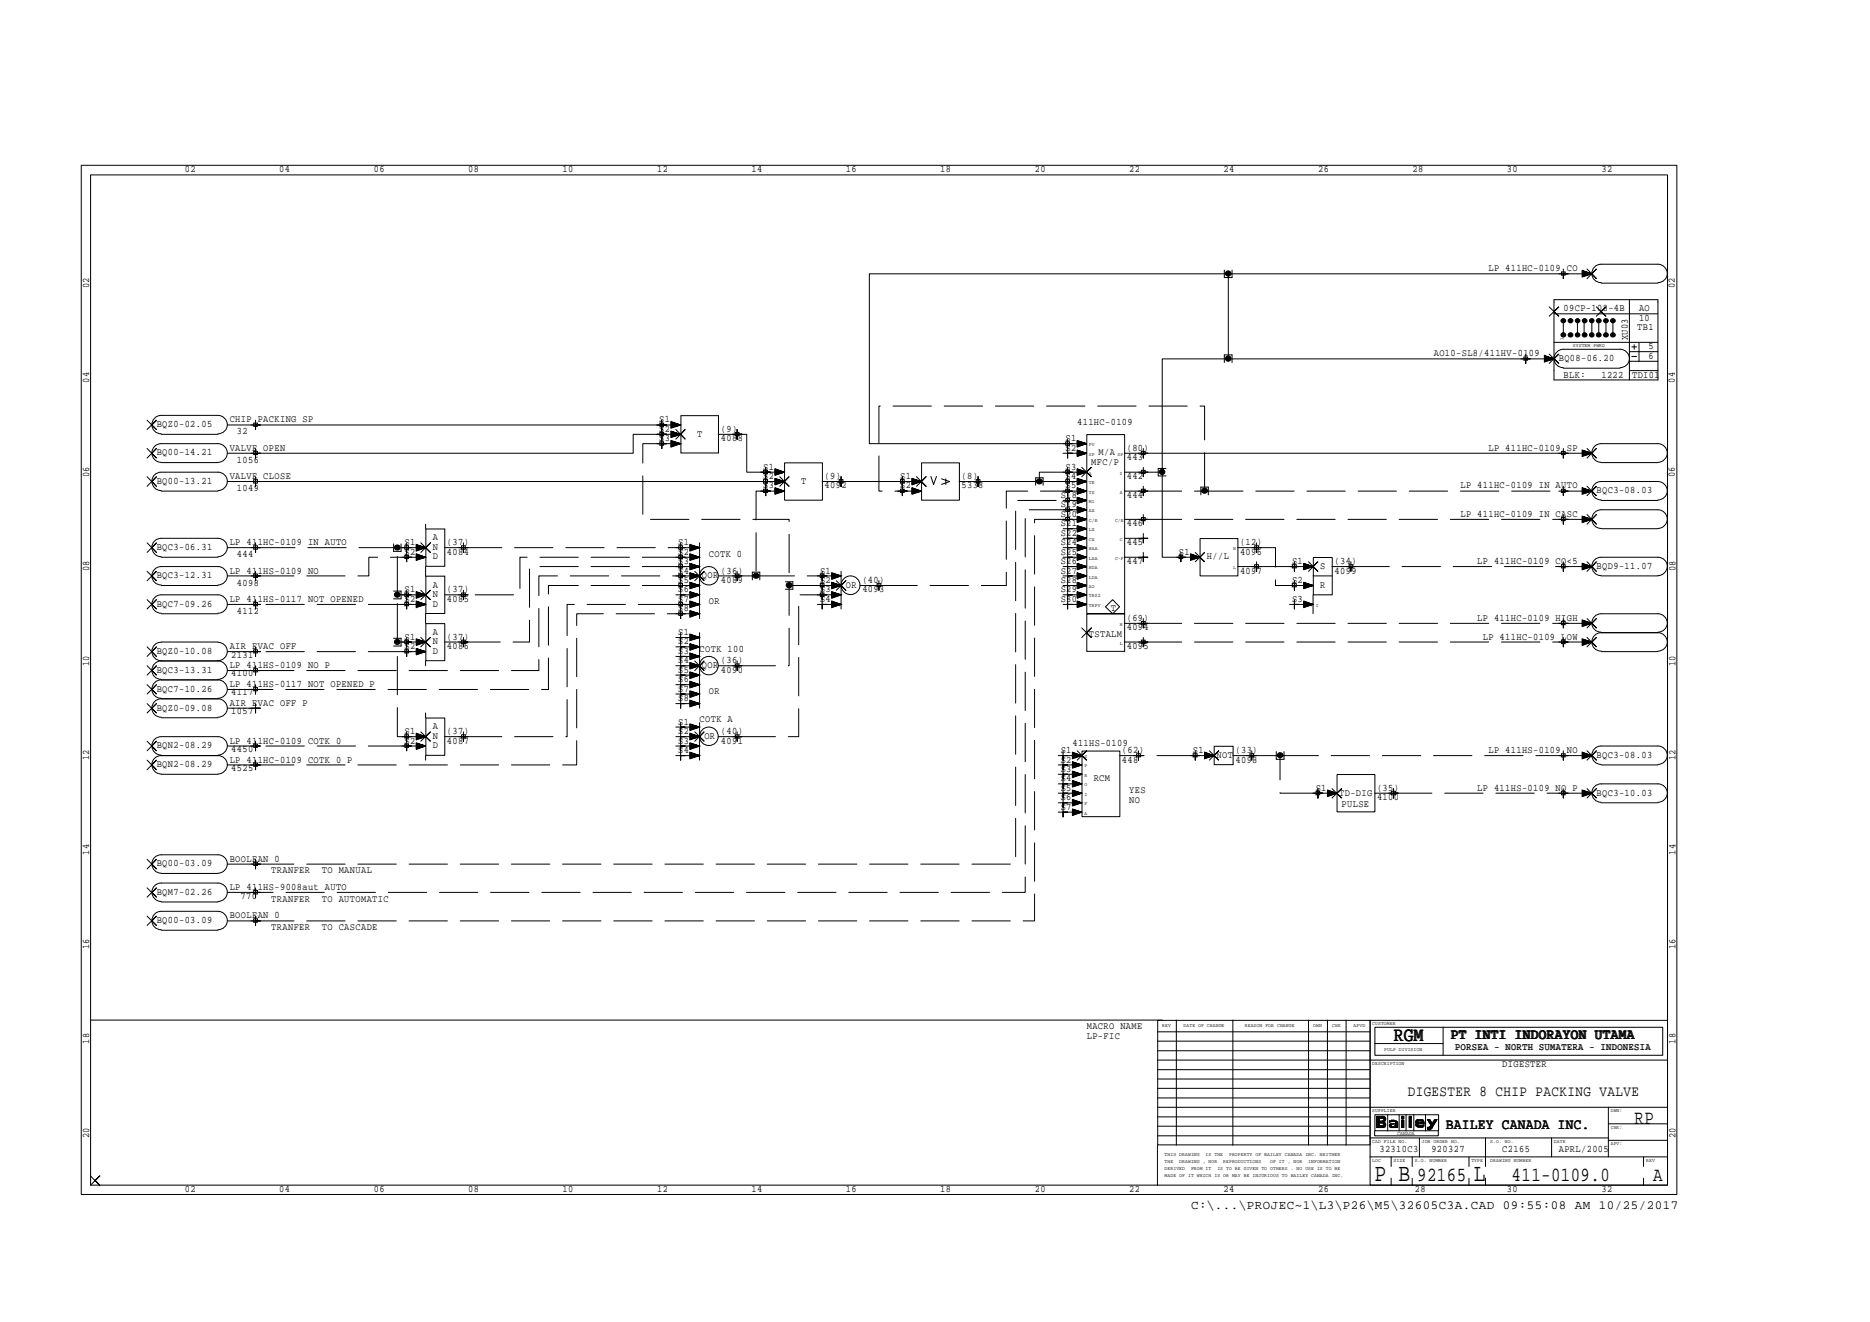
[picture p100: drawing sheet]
<svg xmlns="http://www.w3.org/2000/svg" width="297mm" height="210mm" viewBox="0 0 297 210" stroke-linecap="round" stroke-linejoin="round" font-family="sans-serif">
<defs><g id="words">
<g font-size="4">
<text x="218.4" y="187.5">P B</text>
<text x="234.1" y="187.5">L</text>
</g>
<g font-size="3.2">
<text x="221.4" y="165.3">RGM</text>
<text x="259.6" y="178.4">RP</text>
<text x="225.1" y="187.5">92165</text>
<text x="240.1" y="187.5">411-0109.0</text>
<text x="262.6" y="187.5">A</text>
</g>
<g font-size="2.4">
<text x="230.6" y="164.9">PT INTI INDORAYON UTAMA</text>
<text x="223.6" y="173.9">DIGESTER 8 CHIP PACKING VALVE</text>
<text x="229.7" y="179.2">BAILEY CANADA INC.</text>
</g>
<text font-size="2" x="189.2" y="192">C:\...\PROJEC~1\L3\P26\M5\32605C3A.CAD 09:55:08 AM 10/25/2017</text>
<g font-size="1.6">
<text x="29.4" y="27.3">02</text>
<text x="44.4" y="27.3">04</text>
<text x="59.4" y="27.3">06</text>
<text x="74.4" y="27.3">08</text>
<text x="89.4" y="27.3">10</text>
<text x="104.4" y="27.3">12</text>
<text x="119.4" y="27.3">14</text>
<text x="134.4" y="27.3">16</text>
<text x="149.3" y="27.3">18</text>
<text x="164.4" y="27.3">20</text>
<text x="179.4" y="27.3">22</text>
<text x="194.3" y="27.3">24</text>
<text x="209.4" y="27.3">26</text>
<text x="224.4" y="27.3">28</text>
<text x="239.3" y="27.3">30</text>
<text x="254.4" y="27.3">32</text>
<text x="14.2" y="45.7" transform="rotate(-90 14.2 45.7)">02</text>
<text x="236.4" y="43.1">LP 411HC-0109 CO</text>
<text x="266.1" y="45.7" transform="rotate(-90 266.1 45.7)">02</text>
<text x="248.4" y="49.4">09CP-108-4B</text>
<text x="258.6" y="54" transform="rotate(-90 258.6 54)">XU03</text>
<text x="260.1" y="52.5">TB1</text>
<text x="260.3" y="51">10</text>
<text x="260.3" y="49.4">AO</text>
<text x="227.8" y="56.6">AO10-SL8/411HV-0109</text>
<text x="247.6" y="57.3">BQ08-06.20</text>
<text x="248.4" y="59.9">BLK:</text>
<text x="254.4" y="59.9">1222</text>
<text x="259.2" y="59.9">TDI01</text>
<text x="261.9" y="56.9">6</text>
<text x="261.9" y="55.5">5</text>
<text x="14.2" y="60.7" transform="rotate(-90 14.2 60.7)">04</text>
<text x="266.1" y="60.7" transform="rotate(-90 266.1 60.7)">04</text>
<text x="24.9" y="67.8">BQZ0-02.05</text>
<text x="36.5" y="71.6">VALVE OPEN</text>
<text x="36.5" y="67.1">CHIP PACKING SP</text>
<text x="37.6" y="69">32</text>
<text x="104.7" y="70.1">S3</text>
<text x="104.7" y="68.6">S2</text>
<text x="104.7" y="67.1">S1</text>
<text x="110.7" y="69.3">T</text>
<text x="114.5" y="68.6">(9)</text>
<text x="114.5" y="70.1">4088</text>
<text x="169.2" y="71.6">S2</text>
<text x="169.2" y="70.1">S1</text>
<text x="171.1" y="67.4">411HC-0109</text>
<text x="179" y="71.6">(80)</text>
<text x="236.4" y="71.6">LP 411HC-0109 SP</text>
<text x="14.2" y="75.7" transform="rotate(-90 14.2 75.7)">06</text>
<text x="24.9" y="76.8">BQ00-13.21</text>
<text x="24.9" y="72.3">BQ00-14.21</text>
<text x="36.5" y="76.1">VALVE CLOSE</text>
<text x="37.6" y="77.9">1049</text>
<text x="37.6" y="73.4">1056</text>
<text x="121.2" y="77.6">S3</text>
<text x="121.2" y="76.1">S2</text>
<text x="121.2" y="74.6">S1</text>
<text x="127.3" y="76.8">T</text>
<text x="131" y="76.1">(9)</text>
<text x="131" y="77.6">4092</text>
<text x="143" y="77.6">S2</text>
<text x="143" y="76.1">S1</text>
<text x="152.7" y="76.1">(8)</text>
<text x="152.7" y="77.6">5338</text>
<text x="169.2" y="77.6">S5</text>
<text x="169.2" y="76.1">S4</text>
<text x="169.2" y="74.6">S3</text>
<text x="173.4" y="73.8">MFC/P</text>
<text x="174.5" y="72.3">M/A</text>
<text x="179" y="76.1">442</text>
<text x="179" y="73.1">443</text>
<text x="232" y="77.6">LP 411HC-0109 IN AUTO</text>
<text x="266.1" y="75.7" transform="rotate(-90 266.1 75.7)">06</text>
<text x="168.5" y="83.6">S21</text>
<text x="168.5" y="82.1">S20</text>
<text x="168.5" y="80.6">S19</text>
<text x="168.5" y="79.1">S18</text>
<text x="179" y="79.1">444</text>
<text x="179" y="83.6">446</text>
<text x="232" y="82.1">LP 411HC-0109 IN CASC</text>
<text x="253.6" y="78.3">BQC3-08.03</text>
<text x="24.9" y="87.3">BQC3-06.31</text>
<text x="36.5" y="86.6">LP 411HC-0109 IN AUTO</text>
<text x="37.6" y="88.4">444</text>
<text x="64.3" y="88.1">S2</text>
<text x="64.3" y="86.6">S1</text>
<text x="68.7" y="88.8">D</text>
<text x="68.7" y="87.3">N</text>
<text x="68.7" y="85.8">A</text>
<text x="71" y="86.6">(37)</text>
<text x="71" y="88.1">4084</text>
<text x="107.7" y="89.6">S3</text>
<text x="107.7" y="88.1">S2</text>
<text x="107.7" y="86.6">S1</text>
<text x="112.6" y="88.4">COTK 0</text>
<text x="168.5" y="89.6">S26</text>
<text x="168.5" y="88.1">S25</text>
<text x="168.5" y="86.6">S24</text>
<text x="168.5" y="85.1">S22</text>
<text x="179" y="86.6">445</text>
<text x="179" y="89.6">447</text>
<text x="187.2" y="88.1">S1</text>
<text x="191.7" y="88.8">H//L</text>
<text x="197" y="86.6">(12)</text>
<text x="197" y="88.1">4096</text>
<text x="205.2" y="89.6">S1</text>
<text x="212" y="89.6">(34)</text>
<text x="234.7" y="89.6">LP 411HC-0109 CO&lt;5</text>
<text x="14.2" y="90.7" transform="rotate(-90 14.2 90.7)">08</text>
<text x="24.9" y="91.8">BQC3-12.31</text>
<text x="36.5" y="91.1">LP 411HS-0109 NO</text>
<text x="36.5" y="95.6">LP 411HS-0117 NOT OPENED</text>
<text x="37.6" y="93">4098</text>
<text x="64.3" y="95.6">S2</text>
<text x="64.3" y="94.1">S1</text>
<text x="68.7" y="94.8">N</text>
<text x="68.7" y="93.3">A</text>
<text x="71" y="94.1">(37)</text>
<text x="71" y="95.6">4085</text>
<text x="107.7" y="95.6">S7</text>
<text x="107.7" y="94.1">S6</text>
<text x="107.7" y="92.6">S5</text>
<text x="107.7" y="91.1">S4</text>
<text x="111.5" y="91.8">QOR</text>
<text x="112.6" y="95.9">OR</text>
<text x="114.5" y="91.1">(36)</text>
<text x="114.5" y="92.6">4089</text>
<text x="130.3" y="95.6">S4</text>
<text x="130.3" y="94.1">S3</text>
<text x="130.3" y="92.6">S2</text>
<text x="130.3" y="91.1">S1</text>
<text x="134.4" y="93.3">OR</text>
<text x="137" y="92.6">(40)</text>
<text x="137" y="94.1">4093</text>
<text x="168.5" y="95.6">S30</text>
<text x="168.5" y="94.1">S29</text>
<text x="168.5" y="92.6">S28</text>
<text x="168.5" y="91.1">S27</text>
<text x="197" y="91.1">4097</text>
<text x="205.2" y="95.6">S3</text>
<text x="205.2" y="92.6">S2</text>
<text x="209.7" y="93.3">R</text>
<text x="209.7" y="90.3">S</text>
<text x="212" y="91.1">4099</text>
<text x="253.6" y="90.3">BQD9-11.07</text>
<text x="266.1" y="90.7" transform="rotate(-90 266.1 90.7)">08</text>
<text x="24.9" y="96.3">BQC7-09.26</text>
<text x="37.6" y="97.5">4112</text>
<text x="64.3" y="101.6">S1</text>
<text x="68.7" y="100.8">A</text>
<text x="68.7" y="96.3">D</text>
<text x="71" y="101.6">(37)</text>
<text x="107.7" y="100.8">S1</text>
<text x="107.7" y="97.1">S8</text>
<text x="173" y="101.2">TSTALM</text>
<text x="176.4" y="97">T</text>
<text x="179" y="98.6">(69)</text>
<text x="179" y="100.1">4094</text>
<text x="234.7" y="98.6">LP 411HC-0109 HIGH</text>
<text x="235.5" y="101.6">LP 411HC-0109 LOW</text>
<text x="14.2" y="105.7" transform="rotate(-90 14.2 105.7)">10</text>
<text x="24.9" y="106.8">BQC3-13.31</text>
<text x="24.9" y="103.8">BQZ0-10.08</text>
<text x="36.5" y="106.1">LP 411HS-0109 NO P</text>
<text x="36.5" y="103.1">AIR EVAC OFF</text>
<text x="36.7" y="107.4">4100</text>
<text x="36.7" y="104.4">2131</text>
<text x="64.3" y="103.1">S2</text>
<text x="68.7" y="103.8">D</text>
<text x="68.7" y="102.3">N</text>
<text x="71" y="103.1">4086</text>
<text x="107.7" y="106.8">S5</text>
<text x="107.7" y="105.3">S4</text>
<text x="107.7" y="103.8">S3</text>
<text x="107.7" y="102.3">S2</text>
<text x="111.1" y="103.5">COTK 100</text>
<text x="111.5" y="106.1">QOR</text>
<text x="114.5" y="105.3">(36)</text>
<text x="114.5" y="106.8">4090</text>
<text x="179" y="103.1">4095</text>
<text x="266.1" y="105.7" transform="rotate(-90 266.1 105.7)">10</text>
<text x="24.9" y="112.8">BQZ0-09.08</text>
<text x="24.9" y="109.8">BQC7-10.26</text>
<text x="36.5" y="112.1">AIR EVAC OFF P</text>
<text x="36.5" y="109.1">LP 411HS-0117 NOT OPENED P</text>
<text x="36.7" y="113.4">1057</text>
<text x="36.7" y="110.4">4117</text>
<text x="107.7" y="111.3">S8</text>
<text x="107.7" y="109.8">S7</text>
<text x="107.7" y="108.3">S6</text>
<text x="112.6" y="110.2">OR</text>
<text x="24.9" y="118.8">BQN2-08.29</text>
<text x="36.5" y="118.1">LP 411HC-0109 COTK 0</text>
<text x="36.7" y="119.4">4450</text>
<text x="64.3" y="118.1">S2</text>
<text x="64.3" y="116.6">S1</text>
<text x="68.7" y="118.8">D</text>
<text x="68.7" y="117.3">N</text>
<text x="68.7" y="115.8">A</text>
<text x="71" y="116.6">(37)</text>
<text x="71" y="118.1">4087</text>
<text x="107.7" y="119.5">S4</text>
<text x="107.7" y="118.1">S3</text>
<text x="107.7" y="116.6">S2</text>
<text x="107.7" y="115.1">S1</text>
<text x="111.1" y="114.7">COTK A</text>
<text x="111.9" y="117.3">OR</text>
<text x="114.5" y="116.6">(40)</text>
<text x="114.5" y="118.1">4091</text>
<text x="168.5" y="119.5">S1</text>
<text x="170.3" y="118.4">411HS-0109</text>
<text x="178.2" y="119.5">(62)</text>
<text x="189.5" y="119.5">S1</text>
<text x="196.3" y="119.5">(33)</text>
<text x="236.4" y="119.5">LP 411HS-0109 NO</text>
<text x="14.2" y="120.7" transform="rotate(-90 14.2 120.7)">12</text>
<text x="24.9" y="121.8">BQN2-08.29</text>
<text x="36.5" y="121.1">LP 411HC-0109 COTK 0 P</text>
<text x="36.7" y="122.4">4525</text>
<text x="168.5" y="125.6">S5</text>
<text x="168.5" y="124.1">S4</text>
<text x="168.5" y="122.6">S3</text>
<text x="168.5" y="121.1">S2</text>
<text x="173.7" y="124.1">RCM</text>
<text x="178.2" y="121.1">448</text>
<text x="179.4" y="125.9">YES</text>
<text x="193.2" y="120.3">NOT</text>
<text x="196.3" y="121.1">4098</text>
<text x="209" y="125.6">S1</text>
<text x="218.7" y="125.6">(35)</text>
<text x="234.7" y="125.6">LP 411HS-0109 NO P</text>
<text x="253.6" y="120.3">BQC3-08.03</text>
<text x="266.1" y="120.7" transform="rotate(-90 266.1 120.7)">12</text>
<text x="168.5" y="128.6">S7</text>
<text x="168.5" y="127">S6</text>
<text x="179.4" y="127.4">NO</text>
<text x="212.7" y="126.3">TD-DIG</text>
<text x="213.1" y="128.2">PULSE</text>
<text x="218.7" y="127">4100</text>
<text x="253.6" y="126.3">BQC3-10.03</text>
<text x="14.2" y="135.7" transform="rotate(-90 14.2 135.7)">14</text>
<text x="24.9" y="137.5">BQ00-03.09</text>
<text x="36.5" y="136.8">BOOLEAN 0</text>
<text x="266.1" y="135.7" transform="rotate(-90 266.1 135.7)">14</text>
<text x="24.9" y="142.1">BQM7-02.26</text>
<text x="36.5" y="141.3">LP 411HS-9008aut AUTO</text>
<text x="38.2" y="142.7">770</text>
<text x="43.1" y="143.2">TRANFER</text>
<text x="43.1" y="138.7">TRANFER</text>
<text x="51.1" y="143.2">TO AUTOMATIC</text>
<text x="51.1" y="138.7">TO MANUAL</text>
<text x="24.9" y="146.6">BQ00-03.09</text>
<text x="36.5" y="145.8">BOOLEAN 0</text>
<text x="43.1" y="147.7">TRANFER</text>
<text x="51.1" y="147.7">TO CASCADE</text>
<text x="14.2" y="150.7" transform="rotate(-90 14.2 150.7)">16</text>
<text x="266.1" y="150.7" transform="rotate(-90 266.1 150.7)">16</text>
<text x="14.2" y="165.7" transform="rotate(-90 14.2 165.7)">18</text>
<text x="172.6" y="164.9">LP-FIC</text>
<text x="172.6" y="163.4">MACRO NAME</text>
<text x="231.2" y="166.8">PORSEA - NORTH SUMATERA - INDONESIA</text>
<text x="266.1" y="165.7" transform="rotate(-90 266.1 165.7)">18</text>
<text x="238.6" y="169.4">DIGESTER</text>
<text x="14.2" y="180.7" transform="rotate(-90 14.2 180.7)">20</text>
<text x="219.1" y="182.9">32310C3</text>
<text x="227.4" y="182.9">920327</text>
<text x="238.6" y="182.9">C2165</text>
<text x="247.6" y="182.9">APRL/2005</text>
<text x="266.1" y="180.7" transform="rotate(-90 266.1 180.7)">20</text>
<text x="29.4" y="189.3">02</text>
<text x="44.4" y="189.3">04</text>
<text x="59.4" y="189.3">06</text>
<text x="74.4" y="189.3">08</text>
<text x="89.4" y="189.3">10</text>
<text x="104.4" y="189.3">12</text>
<text x="119.4" y="189.3">14</text>
<text x="134.4" y="189.3">16</text>
<text x="149.3" y="189.3">18</text>
<text x="164.4" y="189.3">20</text>
<text x="179.4" y="189.3">22</text>
<text x="194.3" y="189.3">24</text>
<text x="209.4" y="189.3">26</text>
<text x="224.7" y="189.3">28</text>
<text x="239.3" y="189.3">30</text>
<text x="254.4" y="189.3">32</text>
</g>
<g font-size=".8">
<text x="248.4" y="54" transform="rotate(-90 248.4 54)">1</text>
<text x="249.8" y="55.1">SYSTEM PWRD</text>
<text x="173" y="70.9">PV</text>
<text x="173" y="76.9">TR</text>
<text x="173" y="75.4">A</text>
<text x="173" y="72.3">SP</text>
<text x="177.5" y="72.3">SP</text>
<text x="177.9" y="75.4">0</text>
<text x="173" y="82.8">C/R</text>
<text x="173" y="81.4">AX</text>
<text x="173" y="79.8">MI</text>
<text x="173" y="78.4">TS</text>
<text x="177.1" y="82.8">C/R</text>
<text x="177.9" y="78.4">A</text>
<text x="173" y="88.9">LAA</text>
<text x="173" y="87.4">HAA</text>
<text x="173" y="85.9">CX</text>
<text x="173" y="84.4">LX</text>
<text x="177.1" y="88.9">C-F</text>
<text x="177.9" y="85.9">C</text>
<text x="195.9" y="87.4">H</text>
<text x="173" y="94.9">TRS2</text>
<text x="173" y="93.3">AO</text>
<text x="173" y="91.9">LDA</text>
<text x="173" y="90.3">HDA</text>
<text x="195.9" y="90.3">L</text>
<text x="173" y="96.4">TRPV</text>
<text x="177.9" y="99.4">H</text>
<text x="209" y="96.4">I</text>
<text x="177.9" y="102.4">L</text>
<text x="172.3" y="124.8">O</text>
<text x="172.3" y="123.4">R</text>
<text x="172.3" y="121.8">P</text>
<text x="172.3" y="120.4">S</text>
<text x="172.3" y="129.4">A</text>
<text x="172.3" y="127.8">F</text>
<text x="172.3" y="126.4">I</text>
<text x="184.6" y="163.1">REV</text>
<text x="188" y="163.1">DATE OF CHANGE</text>
<text x="197.7" y="163.1">REASON FOR CHANGE</text>
<text x="208.6" y="163.1">DWN</text>
<text x="211.6" y="163.1">CHK</text>
<text x="215" y="163.1">APVD</text>
<text x="218" y="162.7">CUSTOMER</text>
<text x="219.9" y="166.8">PULP DIVISION</text>
<text x="218" y="169.1">DESCRIPTION</text>
<text x="218" y="176.6">SUPPLIER</text>
<text x="255.9" y="179.2">CHK:</text>
<text x="255.9" y="176.6">DWN:</text>
<text x="185" y="185.8">DERIVED</text>
<text x="185" y="184.6">THE</text>
<text x="185" y="183.5">THIS DRAWING</text>
<text x="187.3" y="184.6">DRAWING , NOR</text>
<text x="189.2" y="185.8">FROM IT</text>
<text x="191.5" y="183.5">IS THE</text>
<text x="193.4" y="185.8">IS TO BE GIVEN TO OTHERS . NO USE IS TO BE</text>
<text x="194.3" y="184.6">REPRODUCTIONS</text>
<text x="195.2" y="183.5">PROPERTY OF BAILEY CANADA INC. NEITHER</text>
<text x="201.8" y="184.6">OF IT , NOR</text>
<text x="207.8" y="184.6">INFORMATION</text>
<text x="218" y="184.5">LOC</text>
<text x="218" y="181.5">CAD FILE NO.</text>
<text x="221.4" y="184.5">SIZE</text>
<text x="222" y="180.2">CANADA</text>
<text x="224.7" y="184.5">S.O. NUMBER</text>
<text x="225.8" y="181.5">JOB ORDER NO.</text>
<text x="233.7" y="184.5">TYPE</text>
<text x="236.7" y="184.5">DRAWING NUMBER</text>
<text x="236.7" y="181.5">S.O. NO.</text>
<text x="246.8" y="181.5">DATE</text>
<text x="255.9" y="181.9">APV:</text>
<text x="261.5" y="184.5">REV</text>
<text x="185" y="186.9">MADE OF IT WHICH IS OR MAY BE INJURIOUS TO BAILEY CANADA INC.</text>
</g>
</g></defs>
<g fill="none" stroke="#000" stroke-width=".16">
<path d="M12.9 26.2h253.5v163.5h-253.5zM14.4 27.8h250.5v160.4h-250.5zM194.5 42.9v1.2h1.2v-1.2M194.5 57.6v-1.3h1.2v1.3M195.1 43.5h-57v26.9h34.5h-1.5M195.1 57h-10.5v18M195.1 43.5v13.5M242.1 56.7h.6v.5h-.6zM242.4 56.2v1.5v-.7h.7h-1.5M245.3 57.4l1.5-.4-1.5 .4M245.3 57.2l1.5-.2-1.5 .3M245.3 57h1.5l-1.5 .1"/>
<path d="M245.3 56.9l1.5 .1h-1.5M245.3 56.7l1.5 .3-1.5-.2M245.3 56.6l1.5 .4-1.5-.3M245.3 56.5l1.5 .5-1.5 .5v-1.1l1.5 .6h-51.7M246.1 48.7l1.5 1.5-.8-.7 .8-.8-1.5 1.5M246.1 56.2l1.5 1.5-.8-.7 .8-.8-1.5 1.5M246.8 47.6h16.6v12.7h-16.6zM246.8 54.4h16.6M246.8 49.8h16.6M248 43.2h.6v.5h-.6zM248.2 53.1h.3v.2h-.3zM248.2 50.8h.1l.3 .1-.3 .2-.1-.1z"/>
<path d="M248.2 53.1l.3 .1-.2 .1zM248.2 50.8l.3 .1-.2 .2zM248.3 53.1l.1 .1zM248.3 50.9h.1zM248.3 42.7v1.5v-.7h.8h-1.5M248.3 58.4a1.46 1.46 0 0 1-1.5-1.5 1.46 1.46 0 0 1 1.5-1.4h9a1.46 1.46 0 0 1 1.5 1.4 1.46 1.46 0 0 1-1.5 1.5M248.3 51.4v1.4M248.3 58.5h9M249.3 53.1h.3v.2h-.3zM249.3 50.8h.3v.2h-.3zM249.4 53.1h.2v.2h-.2zM249.4 50.8h.2v.2h-.2z"/>
<path d="M249.4 53.2h.2zM249.4 50.9h.2zM250.4 53.1h.3v.2h-.3zM250.4 50.8h.2l.2 .1-.2 .2-.2-.2zM250.5 53.1l.2 .1-.1 .1zM250.5 50.8l.2 .1-.1 .2zM250.5 53.1l.2 .1zM250.5 50.9h.2zM250.6 51.4v1.4M251.3 43.9l1.6-.4-1.6 .4M251.3 43.7l1.6-.2-1.6 .3M251.3 43.6l1.6-.1-1.6 .1"/>
<path d="M251.3 43.4l1.6 .1h-1.6M251.3 43.2l1.6 .3-1.6-.2M251.3 43.1l1.6 .4-1.6-.3M251.3 43l1.6 .5-1.6 .5v-1.1l1.6 .6h-57.8M251.6 53.1h.3v.2h-.3zM251.6 50.8h.3v.2h-.3zM251.6 53.1l.3 .1-.2 .1h-.1zM251.6 50.8l.3 .1-.3 .1zM251.6 53.2h.2zM251.6 50.9h.2zM251.6 51.3v1.8M252.1 42.7l1.5 1.5-.7-.7 .7-.8-1.5 1.5"/>
<path d="M252.7 53.1h.3v.2h-.3zM252.7 50.8h.2l.2 .1-.2 .2-.3-.2zM252.7 53.1h.2v.2h-.2zM252.7 50.8h.2v.2h-.2zM252.8 53.2h.1zM252.8 50.9h.1zM252.9 51.3v1.8M253.6 48.7l1.5 1.5-.8-.7 .8-.8-1.5 1.5M253.8 53.1h.3v.2h-.3zM253.8 50.8h.3v.2h-.3zM253.9 53.1l.2 .1-.1 .1zM253.9 50.8l.2 .1-.1 .2z"/>
<path d="M253.9 53.2h.1zM253.9 50.9h.1zM254 51.4v1.4M254.3 44.9a1.46 1.46 0 0 1-1.4-1.5 1.46 1.46 0 0 1 1.4-1.4h9.1a1.46 1.46 0 0 1 1.4 1.4 1.46 1.46 0 0 1-1.4 1.5M254.3 45h9.1M254.9 53.1h.4v.2h-.4zM254.9 50.8h.2l.2 .1-.2 .2-.3-.2zM255 53.1h.2v.2h-.2zM255 50.8h.2v.2h-.2zM255 53.2h.2zM255 50.9h.2zM255.1 51.4v1.4"/>
<path d="M256 53.1h.4v.2h-.4zM256 50.8h.2l.3 .1-.3 .2-.2-.1zM256.1 53.1l.3 .1-.2 .1zM256.1 50.8l.3 .1-.2 .2zM256.2 53.1l.1 .1zM256.2 50.9h.1zM256.2 51.4v1.4M258.8 47.6v12.7M258.8 58.8h4.6M258.8 55.8h4.6M258.8 57.4h4.6M259.2 56.6h.8"/>
<path d="M259.2 55.1h.8M259.6 54.7v.8M260.3 54.4v3M23.4 75.7l1.4 1.5-.7-.7 .7-.8-1.4 1.5M23.4 71.2l1.4 1.5-.7-.7 .7-.8-1.4 1.5M23.4 66.7l1.4 1.5-.7-.7 .7-.8-1.4 1.5M25.6 77.9a1.46 1.46 0 0 1-1.5-1.5 1.46 1.46 0 0 1 1.5-1.4h9a1.46 1.46 0 0 1 1.5 1.4 1.46 1.46 0 0 1-1.5 1.5M25.6 73.4a1.48 1.48 0 0 1-1.5-1.5 1.48 1.48 0 0 1 1.5-1.5h9a1.48 1.48 0 0 1 1.5 1.5 1.48 1.48 0 0 1-1.5 1.5M25.6 68.9a1.46 1.46 0 0 1-1.5-1.5 1.46 1.46 0 0 1 1.5-1.4h9a1.46 1.46 0 0 1 1.5 1.4 1.46 1.46 0 0 1-1.5 1.5M25.6 78h9M25.6 73.4h9M25.6 69h9"/>
<path d="M40.3 76.2h.6v.5h-.6zM40.3 71.7h.6v.5h-.6zM40.3 67.2h.6v.5h-.6zM40.6 75.7v1.5v-.7h.8h-1.5M40.6 71.2v1.5v-.7h.8h-1.5M40.6 66.7v1.5v-.7h.8h-1.5M104.8 67.2h.6v.5h-.6zM104.8 68.7h.6v.5h-.6zM104.8 70.1h.6v.6h-.6zM105.1 68.2v1.5v-.7h.8h-1.6M105.1 66.7v1.5v-.7h.8h-1.6M105.1 69.7v1.5v-.8h.8h-1.6"/>
<path d="M106.6 68.9l1.5 .1h-7.5v3h-64.5M106.6 67.8l1.5-.3-1.5 .4M106.6 67.7l1.5-.2-1.5 .3M106.6 67.5h1.5l-1.5 .1M106.6 67.4l1.5 .1h-72M106.6 67.2l1.5 .3-1.5-.2M106.6 67.1l1.5 .4-1.5-.3M106.6 67l1.5 .5-1.5 .5v-1.1l1.5 .6M106.6 70.8l1.5-.4-1.5 .5M106.6 70.7l1.5-.3-1.5 .4M106.6 70.5l1.5-.1-1.5 .2M106.6 70.4h1.5h-3"/>
<path d="M106.6 70.2l1.5 .2-1.5-.1M106.6 70.1l1.5 .3-1.5-.3M106.6 70l1.5 .4-1.5 .6v-1.1l1.5 .5M106.6 69.3l1.5-.3-1.5 .4M106.6 69.2l1.5-.2-1.5 .3M106.6 69h1.5l-1.5 .1M106.6 68.7l1.5 .3-1.5-.2M106.6 68.6l1.5 .4-1.5-.3M106.6 68.5l1.5 .5-1.5 .5v-1l1.5 .5M107.4 68.2l1.4 1.5-.7-.7 .7-.8-1.4 1.5M108.2 66h5.9v5.9h-5.9zM114.1 69h4.5v6h6l-1.5-.1"/>
<path d="M116.8 68.7h.6v.5h-.6zM117.1 68.2v1.5v-.7h.8h-1.5M121.3 74.7h.6v.5h-.6zM121.3 76.2h.6v.5h-.6zM121.3 77.7h.6v.5h-.6zM121.6 75.7v1.5v-.7h.7h-1.4M121.6 74.2v1.5v-.7h.7h-1.4M121.6 77.2v1.5v-.7h.7h-1.4M123.1 75.4l1.5-.4-1.5 .4M123.1 75.2l1.5-.2-1.5 .3M123.1 75.1l1.5-.1-1.5 .1M123.1 74.7l1.5 .3-1.5-.2"/>
<path d="M123.1 74.6l1.5 .4-1.5-.3M123.1 74.5l1.5 .5-1.5 .5v-1.1l1.5 .6M123.1 78.3l1.5-.3-1.5 .4M123.1 78.2l1.5-.2-1.5 .3M123.1 78h1.5l-1.5 .1M123.1 77.9l1.5 .1h-3M123.1 77.7l1.5 .3-1.5-.2M123.1 77.6l1.5 .4-1.5-.3M123.1 77.5l1.5 .5-1.5 .5v-1.1l1.5 .6M123.1 76.8l1.5-.3-1.5 .4M123.1 76.7l1.5-.2-1.5 .3M123.1 76.5h1.5l-1.5 .1"/>
<path d="M123.1 76.4l1.5 .1h-88.5M123.1 76.2l1.5 .3-1.5-.2M123.1 76.1l1.5 .4-1.5-.3M123.1 76l1.5 .5-1.5 .5v-1.1l1.5 .6M123.9 75.7l1.4 1.5-.7-.7 .7-.8-1.4 1.5M124.6 73.5h6v5.9h-6zM133.3 76.2h.6v.5h-.6zM133.6 75.7v1.5v-.7h.8h-1.6M143 76.2h.6v.5h-.6zM143 77.7h.6v.5h-.6zM143.3 75.7v1.5v-.7h.8h-1.5M143.3 77.2v1.5v-.7h.8h-1.5"/>
<path d="M144.9 78.3l1.4-.3-1.4 .4M144.9 78.2l1.4-.2-1.4 .3M144.9 78h1.4l-1.4 .1M144.9 77.9l1.4 .1h-3M144.9 77.7l1.4 .3-1.4-.2M144.9 77.6l1.4 .4-1.4-.3M144.9 77.5l1.4 .5-1.4 .5v-1.1l1.4 .6M144.9 76.8l1.4-.3-1.4 .4M144.9 76.7l1.4-.2-1.4 .3M144.9 76.5h1.4l-1.4 .1M144.9 76.4l1.4 .1h-15.7M144.9 76.2l1.4 .3-1.4-.2"/>
<path d="M144.9 76.1l1.4 .4-1.4-.3M144.9 76l1.4 .5-1.4 .5v-1.1l1.4 .6M145.6 75.7l1.5 1.5-.8-.7 .8-.8-1.5 1.5M146.4 73.5h6v5.9h-6zM147.9 75.6l.4 1.3 .5-1.3M149.6 76l1.2 .5-1.2 .4M150.2 76v.9M155.1 76.2h.6v.5h-.6zM155.4 75.7v1.5v-.7h.7h-1.5M164.5 77v-1.1h1.2v1.1M169.3 70.1h.6v.6h-.6zM169.3 74.7h.6v.5h-.6z"/>
<path d="M169.3 76.2h.6v.5h-.6zM169.3 77.7h.6v.5h-.6zM169.3 79.2h.6v.5h-.6zM169.6 69.7v1.5v-.8h.7h-1.4M169.6 71.2v1.5v-.7h.7h-1.4M169.6 74.2v1.5v-.7h.7h-1.4M169.6 75.7v1.5v-.7h.7h-1.4M169.6 77.2v1.5v-.7h.7h-1.4M169.6 78.7v1.5v-.7h.7h-1.4M171.1 79.8l1.5-.3-1.5 .4M171.1 79.7l1.5-.2-1.5 .3M171.1 79.5h1.5l-1.5 .1"/>
<path d="M171.1 79.4l1.5 .1h-3M171.1 79.2l1.5 .3-1.5-.2M171.1 79.1l1.5 .4-1.5-.3M171.1 79l1.5 .5-1.5 .5v-1l1.5 .5M171.1 78.3l1.5-.3-1.5 .4M171.1 78.2l1.5-.2-1.5 .3M171.1 78h1.5l-1.5 .1M171.1 77.9l1.5 .1h-3M171.1 77.7l1.5 .3-1.5-.2M171.1 77.6l1.5 .4-1.5-.3M171.1 77.5l1.5 .5-1.5 .5v-1.1l1.5 .6M171.1 76.8l1.5-.3-1.5 .4"/>
<path d="M171.1 76.7l1.5-.2-1.5 .3M171.1 76.5h1.5l-1.5 .1M171.1 76.4l1.5 .1h-20.2M171.1 76.2l1.5 .3-1.5-.2M171.1 76.1l1.5 .4-1.5-.3M171.1 76l1.5 .5-1.5 .5v-1.1l1.5 .6M171.1 75.4l1.5-.4-1.5 .4M171.1 75.2l1.5-.2-1.5 .3M171.1 75.1l1.5-.1-1.5 .1M171.1 74.9l1.5 .1h-7.5v1.5M171.1 74.7l1.5 .3-1.5-.2M171.1 74.6l1.5 .4-1.5-.3"/>
<path d="M171.1 74.5l1.5 .5-1.5 .5v-1.1l1.5 .6M171.1 72.3l1.5-.3-1.5 .4M171.1 72.2l1.5-.2-1.5 .3M171.1 72.1l1.5-.1-1.5 .1M171.1 71.9l1.5 .1h-3M171.1 71.8l1.5 .2-1.5-.2M171.1 71.6l1.5 .4-1.5-.3M171.1 71.5l1.5 .5-1.5 .5v-1l1.5 .5M171.1 70.8l1.5-.4-1.5 .5M171.1 70.7l1.5-.3-1.5 .4M171.1 70.5l1.5-.1-1.5 .2M171.1 70.2l1.5 .2-1.5-.1"/>
<path d="M171.1 70.1l1.5 .3-1.5-.3M171.1 70l1.5 .4-1.5 .6v-1.1l1.5 .5M171.8 74.2l1.6 1.5-.8-.7 .8-.8-1.6 1.5M172.6 69h6v28.4h-6zM178.6 78h3M178.6 75h6M181.3 74.7h.6v.5h-.6zM181.3 71.7h.6v.5h-.6zM181.3 77.7h.6v.5h-.6zM181.6 74.2v1.5v-.7h.7h-1.5M181.6 71.2v1.5v-.7h.7h-1.5M181.6 77.2v1.5v-.7h.7h-1.5"/>
<path d="M184.6 75v13.5h6l-1.5-.1M185.2 74.4h-1.2v1.2h1.2M190.8 78.6v-1.3h1.1v1.3M248 77.7h.6v.5h-.6zM248 71.7h.6v.5h-.6zM248.3 77.2v1.5v-.7h.8h-1.5M248.3 71.2v1.5v-.7h.8h-1.5M251.3 78.3l1.6-.3-1.6 .4M251.3 78.2l1.6-.2-1.6 .3M251.3 78h1.6l-1.6 .1M251.3 77.9l1.6 .1h-1.6M251.3 77.7l1.6 .3-1.6-.2"/>
<path d="M251.3 77.6l1.6 .4-1.6-.3M251.3 77.5l1.6 .5-1.6 .5v-1.1l1.6 .6h-4.6M251.3 72.3l1.6-.3-1.6 .4M251.3 72.2l1.6-.2-1.6 .3M251.3 72.1l1.6-.1-1.6 .1M251.3 71.9l1.6 .1h-1.6M251.3 71.8l1.6 .2-1.6-.2M251.3 71.6l1.6 .4-1.6-.3M251.3 71.5l1.6 .5-1.6 .5v-1l1.6 .5h-74.3M252.1 77.2l1.5 1.5-.7-.7 .7-.8-1.5 1.5M252.1 71.2l1.5 1.5-.7-.7 .7-.8-1.5 1.5M254.3 79.4a1.46 1.46 0 0 1-1.4-1.5 1.46 1.46 0 0 1 1.4-1.4h9.1a1.46 1.46 0 0 1 1.4 1.4 1.46 1.46 0 0 1-1.4 1.5"/>
<path d="M254.3 73.4a1.48 1.48 0 0 1-1.4-1.5 1.48 1.48 0 0 1 1.4-1.5h9.1a1.48 1.48 0 0 1 1.4 1.5 1.48 1.48 0 0 1-1.4 1.5M254.3 73.4h9.1M254.3 79.5h9.1M23.4 90.7l1.4 1.5-.7-.8 .7-.7-1.4 1.5M23.4 95.2l1.4 1.5-.7-.7 .7-.8-1.4 1.5M23.4 86.2l1.4 1.5-.7-.7 .7-.8-1.4 1.5M25.6 92.9a1.46 1.46 0 0 1-1.5-1.5 1.46 1.46 0 0 1 1.5-1.4h9a1.46 1.46 0 0 1 1.5 1.4 1.46 1.46 0 0 1-1.5 1.5M25.6 97.4a1.46 1.46 0 0 1-1.5-1.5 1.46 1.46 0 0 1 1.5-1.5h9a1.46 1.46 0 0 1 1.5 1.5 1.46 1.46 0 0 1-1.5 1.5M25.6 88.4a1.46 1.46 0 0 1-1.5-1.5 1.46 1.46 0 0 1 1.5-1.4h9a1.46 1.46 0 0 1 1.5 1.4 1.46 1.46 0 0 1-1.5 1.5M25.6 93h9M25.6 97.5h9M25.6 88.5h9"/>
<path d="M36.1 91.4h4.5M36.1 96h4.5M36.1 87h4.5M40.3 91.1h.6v.6h-.6zM40.3 95.7h.6v.5h-.6zM40.3 86.7h.6v.5h-.6zM40.6 90.7v1.5v-.8h.8h-1.5M40.6 95.2v1.5v-.7h.8h-1.5M40.6 86.2v1.5v-.7h.8h-1.5M62.5 86.4v1.1h1.2v-1.1M62.5 93.9h1.2v1.2h-1.2M64.3 94.1h.6v.6h-.6z"/>
<path d="M64.3 95.7h.6v.5h-.6zM64.3 86.7h.6v.5h-.6zM64.3 88.2h.6v.5h-.6zM64.6 93.7v1.5v-.8h.8h-1.6M64.6 95.2v1.5v-.7h.8h-1.6M64.6 86.2v1.5v-.7h.8h-1.6M64.6 87.7v1.5v-.7h.8h-1.6M66.1 94.8l1.5-.4-1.5 .5M66.1 94.7l1.5-.3-1.5 .3M66.1 94.5l1.5-.1-1.5 .2M66.1 94.4h1.5h-3M66.1 94.2l1.5 .2-1.5-.1"/>
<path d="M66.1 94.1l1.5 .3-1.5-.3M66.1 94l1.5 .4-1.5 .6v-1.1l1.5 .5M66.1 96.4l1.5-.4-1.5 .4M66.1 96.2l1.5-.2-1.5 .3M66.1 96.1l1.5-.1-1.5 .1M66.1 95.9l1.5 .1h-3M66.1 95.7l1.5 .3-1.5-.2M66.1 95.6l1.5 .4-1.5-.3M66.1 95.5l1.5 .5-1.5 .5v-1.1l1.5 .6M66.1 87.3l1.5-.3-1.5 .4M66.1 87.2l1.5-.2-1.5 .2M66.1 87h1.5l-1.5 .1"/>
<path d="M66.1 86.9l1.5 .1h-3M66.1 86.7l1.5 .3-1.5-.2M66.1 86.6l1.5 .4-1.5-.3M66.1 86.5l1.5 .5-1.5 .5v-1.1l1.5 .6M66.1 88.8l1.5-.3-1.5 .4M66.1 88.7l1.5-.2-1.5 .3M66.1 88.5h1.5l-1.5 .1M66.1 88.4l1.5 .1h-3M66.1 88.2l1.5 .3-1.5-.2M66.1 88.1l1.5 .4-1.5-.3M66.1 88l1.5 .5-1.5 .5v-1.1l1.5 .6M66.8 93.7l1.6 1.5-.8-.8 .8-.7-1.6 1.5"/>
<path d="M66.8 86.2l1.6 1.5-.8-.7 .8-.8-1.6 1.5M67.6 83.2v.7M67.6 90v1.4M67.6 97.5v1.5M67.6 99h3.1v5.9h-3.1zM67.6 91.5h3.1v5.9h-3.1zM67.6 84h3.1v5.9h-3.1zM70.6 94.4h3M70.6 87h3M73.3 94.1h.6v.6h-.6zM73.3 86.7h.6v.5h-.6zM73.6 93.7v1.5v-.8h.7h-1.4"/>
<path d="M73.6 86.2v1.5v-.7h.7h-1.4M107.8 86.7h.6v.5h-.6zM107.8 88.2h.6v.5h-.6zM107.8 89.7h.6v.5h-.6zM107.8 91.1h.6v.6h-.6zM107.8 92.7h.6v.5h-.6zM107.8 95.7h.6v.5h-.6zM107.8 97.2h.6v.5h-.6zM108.1 86.2v1.5v-.7h.7h-1.4M108.1 87.7v1.5v-.7h.7h-1.4M108.1 89.2v1.5v-.7h.7h-1.4M108.1 90.7v1.5v-.8h.7h-1.4"/>
<path d="M108.1 92.2v1.5v-.7h.7h-1.4M108.1 93.7v1.5v-.8h.7h-1.4M108.1 95.2v1.5v-.7h.7h-1.4M108.1 96.7v1.5v-.7h.7h-1.4M109.6 87.3l1.5-.3-1.5 .4M109.6 87.2l1.5-.2-1.5 .2M109.6 87h1.5l-1.5 .1M109.6 86.9l1.5 .1h-3M109.6 86.7l1.5 .3-1.5-.2M109.6 86.6l1.5 .4-1.5-.3M109.6 86.5l1.5 .5-1.5 .5v-1.1l1.5 .6M109.6 88.8l1.5-.3-1.5 .4"/>
<path d="M109.6 88.7l1.5-.2-1.5 .3M109.6 88.5h1.5l-1.5 .1M109.6 88.4l1.5 .1h-3M109.6 88.2l1.5 .3-1.5-.2M109.6 88.1l1.5 .4-1.5-.3M109.6 88l1.5 .5-1.5 .5v-1.1l1.5 .6M109.6 90.3l1.5-.3-1.5 .4M109.6 90.2l1.5-.2-1.5 .3M109.6 90h1.5l-1.5 .1M109.6 89.9l1.5 .1h-3M109.6 89.7l1.5 .3-1.5-.2M109.6 89.6l1.5 .4-1.5-.3"/>
<path d="M109.6 89.5l1.5 .5-1.5 .5v-1l1.5 .5M109.6 91.8l1.5-.4-1.5 .5M109.6 91.7l1.5-.3-1.5 .4M109.6 91.5l1.5-.1-1.5 .2M109.6 91.4h1.5h-3M109.6 91.2l1.5 .2-1.5-.1M109.6 91.1l1.5 .3-1.5-.3M109.6 91l1.5 .4-1.5 .6v-1.1l1.5 .5M109.6 93.3l1.5-.3-1.5 .4M109.6 93.2l1.5-.2-1.5 .3M109.6 93h1.5l-1.5 .1M109.6 92.9l1.5 .1h-3"/>
<path d="M109.6 92.8l1.5 .2-1.5-.2M109.6 92.6l1.5 .4-1.5-.3M109.6 92.5l1.5 .5-1.5 .5v-1l1.5 .5M109.6 94.8l1.5-.4-1.5 .5M109.6 94.7l1.5-.3-1.5 .3M109.6 94.5l1.5-.1-1.5 .2M109.6 94.4h1.5h-3M109.6 94.2l1.5 .2-1.5-.1M109.6 94.1l1.5 .3-1.5-.3M109.6 94l1.5 .4-1.5 .6v-1.1l1.5 .5M109.6 96.4l1.5-.4-1.5 .4M109.6 96.2l1.5-.2-1.5 .3"/>
<path d="M109.6 96.1l1.5-.1-1.5 .1M109.6 95.9l1.5 .1h-3M109.6 95.7l1.5 .3-1.5-.2M109.6 95.6l1.5 .4-1.5-.3M109.6 95.5l1.5 .5-1.5 .5v-1.1l1.5 .6M109.6 97.8l1.5-.3-1.5 .4M109.6 97.7l1.5-.2-1.5 .2M109.6 97.5h1.5l-1.5 .1M109.6 97.4l1.5 .1h-3M109.6 97.2l1.5 .3-1.5-.2M109.6 97.1l1.5 .4-1.5-.3M109.6 97l1.5 .5-1.5 .5v-1.1l1.5 .6"/>
<path d="M110.4 90.7l1.4 1.5-.7-.8 .7-.7-1.4 1.5M111.1 86.2v12M114.1 91.4h3M116.8 91.1h.6v.6h-.6zM117.1 90.7v1.5v-.8h.8h-1.5M119.5 92.1v-1.3h1.2v1.3M124.8 92.4h1.1v1.2h-1.1M130.3 91.1h.6v.6h-.6zM130.3 92.7h.6v.5h-.6zM130.3 94.1h.6v.6h-.6zM130.6 90.7v1.5v-.8h.8h-1.6M130.6 92.2v1.5v-.7h.8h-1.6"/>
<path d="M130.6 93.7v1.5v-.8h.8h-1.6M130.6 95.2v1.5v-.7h.8h-1.6M132.1 91.8l1.5-.4-1.5 .5M132.1 91.7l1.5-.3-1.5 .4M132.1 91.5l1.5-.1-1.5 .2M132.1 91.4h1.5h-3M132.1 91.2l1.5 .2-1.5-.1M132.1 91.1l1.5 .3-1.5-.3M132.1 91l1.5 .4-1.5 .6v-1.1l1.5 .5M132.1 93.3l1.5-.3-1.5 .4M132.1 93.2l1.5-.2-1.5 .3M132.1 93h1.5l-1.5 .1"/>
<path d="M132.1 92.9l1.5 .1h-3M132.1 92.8l1.5 .2-1.5-.2M132.1 92.6l1.5 .4-1.5-.3M132.1 92.5l1.5 .5-1.5 .5v-1l1.5 .5M132.1 94.8l1.5-.4-1.5 .5M132.1 94.7l1.5-.3-1.5 .3M132.1 94.5l1.5-.1-1.5 .2M132.1 94.4h1.5h-3M132.1 94.2l1.5 .2-1.5-.1M132.1 94.1l1.5 .3-1.5-.3M132.1 94l1.5 .4-1.5 .6v-1.1l1.5 .5M132.1 96.4l1.5-.4-1.5 .4"/>
<path d="M132.1 96.2l1.5-.2-1.5 .3M132.1 96.1l1.5-.1-1.5 .1M132.1 95.9l1.5 .1h-3M132.1 95.7l1.5 .3-1.5-.2M132.1 95.6l1.5 .4-1.5-.3M132.1 95.5l1.5 .5-1.5 .5v-1.1l1.5 .6M132.8 92.2l1.6 1.5-.8-.7 .8-.8-1.6 1.5M133.6 90.7v6M136.6 93h3M139.3 92.7h.6v.5h-.6zM139.6 92.2v1.5v-.7h.7h-1.5M169.3 80.6h.6v.6h-.6z"/>
<path d="M169.3 82.2h.6v.5h-.6zM169.6 80.2v1.5v-.8h.7h-1.4M169.6 81.7v1.5v-.7h.7h-1.4M169.6 83.2v1.5v-.8h.7h-1.4M169.6 84.7v1.5v-.7h.7h-1.4M169.6 86.2v1.5v-.7h.7h-1.4M169.6 87.7v1.5v-.7h.7h-1.4M169.6 89.2v1.5v-.7h.7h-1.4M169.6 90.7v1.5v-.8h.7h-1.4M169.6 92.2v1.5v-.7h.7h-1.4M169.6 93.7v1.5v-.8h.7h-1.4M169.6 95.2v1.5v-.7h.7h-1.4"/>
<path d="M171.1 96.4l1.5-.4-1.5 .4M171.1 96.2l1.5-.2-1.5 .3M171.1 96.1l1.5-.1-1.5 .1M171.1 95.9l1.5 .1h-3M171.1 95.7l1.5 .3-1.5-.2M171.1 95.6l1.5 .4-1.5-.3M171.1 95.5l1.5 .5-1.5 .5v-1.1l1.5 .6M171.1 94.8l1.5-.4-1.5 .5M171.1 94.7l1.5-.3-1.5 .3M171.1 94.5l1.5-.1-1.5 .2M171.1 94.4h1.5h-3M171.1 94.2l1.5 .2-1.5-.1"/>
<path d="M171.1 94.1l1.5 .3-1.5-.3M171.1 94l1.5 .4-1.5 .6v-1.1l1.5 .5M171.1 93.3l1.5-.3-1.5 .4M171.1 93.2l1.5-.2-1.5 .3M171.1 93h1.5l-1.5 .1M171.1 92.9l1.5 .1h-3M171.1 92.8l1.5 .2-1.5-.2M171.1 92.6l1.5 .4-1.5-.3M171.1 92.5l1.5 .5-1.5 .5v-1l1.5 .5M171.1 91.8l1.5-.4-1.5 .5M171.1 91.7l1.5-.3-1.5 .4M171.1 91.5l1.5-.1-1.5 .2"/>
<path d="M171.1 91.4h1.5h-3M171.1 91.2l1.5 .2-1.5-.1M171.1 91.1l1.5 .3-1.5-.3M171.1 91l1.5 .4-1.5 .6v-1.1l1.5 .5M171.1 90.3l1.5-.3-1.5 .4M171.1 90.2l1.5-.2-1.5 .3M171.1 90h1.5l-1.5 .1M171.1 89.9l1.5 .1h-3M171.1 89.7l1.5 .3-1.5-.2M171.1 89.6l1.5 .4-1.5-.3M171.1 89.5l1.5 .5-1.5 .5v-1l1.5 .5M171.1 88.8l1.5-.3-1.5 .4"/>
<path d="M171.1 88.7l1.5-.2-1.5 .3M171.1 88.5h1.5l-1.5 .1M171.1 88.4l1.5 .1h-3M171.1 88.2l1.5 .3-1.5-.2M171.1 88.1l1.5 .4-1.5-.3M171.1 88l1.5 .5-1.5 .5v-1.1l1.5 .6M171.1 87.3l1.5-.3-1.5 .4M171.1 87.2l1.5-.2-1.5 .2M171.1 87h1.5l-1.5 .1M171.1 86.9l1.5 .1h-3M171.1 86.7l1.5 .3-1.5-.2M171.1 86.6l1.5 .4-1.5-.3"/>
<path d="M171.1 86.5l1.5 .5-1.5 .5v-1.1l1.5 .6M171.1 85.9l1.5-.4-1.5 .4M171.1 85.7l1.5-.2-1.5 .3M171.1 85.6l1.5-.1-1.5 .1M171.1 85.4l1.5 .1h-3M171.1 85.2l1.5 .3-1.5-.2M171.1 85.1l1.5 .4-1.5-.3M171.1 85l1.5 .5-1.5 .5v-1.1l1.5 .6M171.1 84.3l1.5-.4-1.5 .5M171.1 84.2l1.5-.3-1.5 .3M171.1 84l1.5-.1-1.5 .2M171.1 83.9h1.5h-3"/>
<path d="M171.1 83.7l1.5 .2-1.5-.1M171.1 83.6l1.5 .3-1.5-.2M171.1 83.5l1.5 .4-1.5 .6v-1.1l1.5 .5M171.1 82.8l1.5-.3-1.5 .4M171.1 82.7l1.5-.2-1.5 .3M171.1 82.5h1.5l-1.5 .1M171.1 82.4l1.5 .1h-3M171.1 82.3l1.5 .2-1.5-.2M171.1 82.1l1.5 .4-1.5-.3M171.1 82l1.5 .5-1.5 .5v-1l1.5 .5M171.1 81.3l1.5-.4-1.5 .5M171.1 81.2l1.5-.3-1.5 .4"/>
<path d="M171.1 81l1.5-.1-1.5 .2M171.1 80.9h1.5h-3M171.1 80.7l1.5 .2-1.5-.1M171.1 80.6l1.5 .3-1.5-.3M171.1 80.5l1.5 .4-1.5 .6v-1.1l1.5 .5M171.8 99.7l1.6 1.5-.8-.7 .8-.8-1.6 1.5M172.6 97.5h6v5.9h-6zM175.6 96.4l1.1-1.2 1.1 1.2-1.1 1.1zM178.6 88.5h3M178.6 85.5h3M178.6 99h3M178.6 82.5h3"/>
<path d="M181.3 98.7h.6v.5h-.6zM181.3 82.2h.6v.5h-.6zM181.6 98.2v1.5v-.7h.7h-1.5M181.6 84.7v1.5v-.7h.7h-1.5M181.6 81.7v1.5v-.7h.7h-1.5M181.6 87.7v1.5v-.7h.7h-1.5M187.3 88.2h.6v.5h-.6zM187.6 87.7v1.5v-.7h.7h-1.4M189.1 88.8l1.5-.3-1.5 .4M189.1 88.7l1.5-.2-1.5 .3M189.1 88.5h1.5l-1.5 .1M189.1 88.2l1.5 .3-1.5-.2"/>
<path d="M189.1 88.1l1.5 .4-1.5-.3M189.1 88l1.5 .5-1.5 .5v-1.1l1.5 .6M189.9 87.7l1.4 1.5-.7-.7 .7-.8-1.4 1.5M190.6 85.5h6v5.9h-6zM196.6 90h3M196.6 87h3M199.3 86.7h.6v.5h-.6zM199.3 89.7h.6v.5h-.6zM199.6 86.2v1.5v-.7h.8h-1.6M199.6 89.2v1.5v-.7h.8h-1.6M205.3 89.7h.6v.5h-.6zM205.3 92.7h.6v.5h-.6z"/>
<path d="M205.6 89.2v1.5v-.7h.7h-1.5M205.6 92.2v1.5v-.7h.7h-1.5M205.6 95.2v1.5v-.7h.7h-1.5M207.1 96.4l1.5-.4-1.5 .4M207.1 96.2l1.5-.2-1.5 .3M207.1 96.1l1.5-.1-1.5 .1M207.1 95.9l1.5 .1h-3M207.1 95.7l1.5 .3-1.5-.2M207.1 95.6l1.5 .4-1.5-.3M207.1 95.5l1.5 .5-1.5 .5v-1.1l1.5 .6M207.1 93.3l1.5-.3-1.5 .4M207.1 93.2l1.5-.2-1.5 .3"/>
<path d="M207.1 93h1.5l-1.5 .1M207.1 92.9l1.5 .1h-3M207.1 92.8l1.5 .2-1.5-.2M207.1 92.6l1.5 .4-1.5-.3M207.1 92.5l1.5 .5-1.5 .5v-1l1.5 .5M207.1 90.3l1.5-.3-1.5 .4M207.1 90.2l1.5-.2-1.5 .3M207.1 90h1.5l-1.5 .1M207.1 89.9l1.5 .1h-3M207.1 89.7l1.5 .3-1.5-.2M207.1 89.6l1.5 .4-1.5-.3M207.1 89.5l1.5 .5-1.5 .5v-1l1.5 .5"/>
<path d="M207.9 89.2l1.4 1.5-.7-.7 .7-.8-1.4 1.5M208.6 91.4h3M208.6 94.4v3.1M208.6 88.5h3v5.9h-3zM211.6 90h3M214.3 89.7h.6v.5h-.6zM214.6 89.2v1.5v-.7h.7h-1.5M248 89.7h.6v.5h-.6zM248 98.7h.6v.5h-.6zM248 82.2h.6v.5h-.6zM248.3 89.2v1.5v-.7h.8h-1.5M248.3 98.2v1.5v-.7h.8h-1.5"/>
<path d="M248.3 81.7v1.5v-.7h.8h-1.5M251.3 90.3l1.6-.3-1.6 .4M251.3 90.2l1.6-.2-1.6 .3M251.3 90h1.6l-1.6 .1M251.3 89.9l1.6 .1h-1.6M251.3 89.7l1.6 .3-1.6-.2M251.3 89.6l1.6 .4-1.6-.3M251.3 89.5l1.6 .5-1.6 .5v-1l1.6 .5h-4.6M251.3 99.3l1.6-.3-1.6 .4M251.3 99.2l1.6-.2-1.6 .3M251.3 99h1.6l-1.6 .1M251.3 98.9l1.6 .1h-1.6"/>
<path d="M251.3 98.7l1.6 .3-1.6-.2M251.3 98.6l1.6 .4-1.6-.3M251.3 98.5l1.6 .5-1.6 .5v-1.1l1.6 .6h-4.6M251.3 82.8l1.6-.3-1.6 .4M251.3 82.7l1.6-.2-1.6 .3M251.3 82.5h1.6l-1.6 .1M251.3 82.4l1.6 .1h-1.6M251.3 82.3l1.6 .2-1.6-.2M251.3 82.1l1.6 .4-1.6-.3M251.3 82l1.6 .5-1.6 .5v-1l1.6 .5h-4.6M252.1 89.2l1.5 1.5-.7-.7 .7-.8-1.5 1.5M252.1 98.2l1.5 1.5-.7-.7 .7-.8-1.5 1.5"/>
<path d="M252.1 81.7l1.5 1.5-.7-.7 .7-.8-1.5 1.5M254.3 91.4a1.46 1.46 0 0 1-1.4-1.5 1.46 1.46 0 0 1 1.4-1.4h9.1a1.46 1.46 0 0 1 1.4 1.4 1.46 1.46 0 0 1-1.4 1.5M254.3 83.9a1.48 1.48 0 0 1-1.4-1.5 1.48 1.48 0 0 1 1.4-1.5h9.1a1.48 1.48 0 0 1 1.4 1.5 1.48 1.48 0 0 1-1.4 1.5M254.3 91.4h9.1M254.3 83.9h9.1M23.4 111.7l1.4 1.5-.7-.8 .7-.7-1.4 1.5M23.4 117.7l1.4 1.5-.7-.8 .7-.7-1.4 1.5M23.4 105.7l1.4 1.5-.7-.7 .7-.8-1.4 1.5M23.4 108.7l1.4 1.5-.7-.7 .7-.8-1.4 1.5M23.4 102.7l1.4 1.5-.7-.7 .7-.8-1.4 1.5M25.6 113.9a1.46 1.46 0 0 1-1.5-1.5 1.46 1.46 0 0 1 1.5-1.4h9a1.46 1.46 0 0 1 1.5 1.4 1.46 1.46 0 0 1-1.5 1.5M25.6 119.9a1.46 1.46 0 0 1-1.5-1.5 1.46 1.46 0 0 1 1.5-1.4h9a1.46 1.46 0 0 1 1.5 1.4 1.46 1.46 0 0 1-1.5 1.5"/>
<path d="M25.6 107.9a1.46 1.46 0 0 1-1.5-1.5 1.46 1.46 0 0 1 1.5-1.5h9a1.46 1.46 0 0 1 1.5 1.5 1.46 1.46 0 0 1-1.5 1.5M25.6 110.9a1.46 1.46 0 0 1-1.5-1.5 1.46 1.46 0 0 1 1.5-1.5h9a1.46 1.46 0 0 1 1.5 1.5 1.46 1.46 0 0 1-1.5 1.5M25.6 102a1.46 1.46 0 0 0-1.5 1.4 1.46 1.46 0 0 0 1.5 1.5M25.6 114h9M25.6 101.9h9M34.6 102a1.46 1.46 0 0 1 1.5 1.4 1.46 1.46 0 0 1-1.5 1.5M36.1 112.4h4.5M36.1 118.4h4.5M36.1 106.5h4.5M36.1 109.5h4.5M36.1 103.5h4.5M40.3 118.2h.6v.5h-.6z"/>
<path d="M40.3 106.2h.6v.5h-.6zM40.3 109.2h.6v.5h-.6zM40.3 103.2h.6v.5h-.6zM40.6 111.7v1.5v-.8h.8h-1.5M40.6 117.7v1.5v-.8h.8h-1.5M40.6 105.7v1.5v-.7h.8h-1.5M40.6 108.7v1.5v-.7h.8h-1.5M40.6 102.7v1.5v-.7h.8h-1.5M62.5 101.3h1.2v1.3h-1.2M64.3 116.7h.6v.5h-.6zM64.3 118.2h.6v.5h-.6zM64.3 101.6h.6v.6h-.6z"/>
<path d="M64.3 103.2h.6v.5h-.6zM64.6 116.2v1.5v-.7h.8h-1.6M64.6 117.7v1.5v-.8h.8h-1.6M64.6 101.2v1.5v-.8h.8h-1.6M64.6 102.7v1.5v-.7h.8h-1.6M66.1 117.3l1.5-.3-1.5 .4M66.1 117.2l1.5-.2-1.5 .3M66.1 117.1l1.5-.1-1.5 .1M66.1 116.9l1.5 .1h-3M66.1 116.7l1.5 .3-1.5-.2M66.1 116.6l1.5 .4-1.5-.3M66.1 116.5l1.5 .5-1.5 .5v-1.1l1.5 .6"/>
<path d="M66.1 118.8l1.5-.4-1.5 .5M66.1 118.7l1.5-.3-1.5 .3M66.1 118.5l1.5-.1-1.5 .2M66.1 118.4h1.5h-3M66.1 118.2l1.5 .2-1.5-.1M66.1 118.1l1.5 .3-1.5-.2M66.1 118l1.5 .4-1.5 .6v-1.1l1.5 .5M66.1 102.3l1.5-.4-1.5 .5M66.1 102.2l1.5-.3-1.5 .4M66.1 102l1.5-.1-1.5 .2M66.1 101.9h1.5h-3M66.1 101.7l1.5 .2-1.5-.1"/>
<path d="M66.1 101.6l1.5 .3-1.5-.3M66.1 101.5l1.5 .4-1.5 .6v-1.1l1.5 .5M66.1 103.8l1.5-.3-1.5 .4M66.1 103.7l1.5-.2-1.5 .3M66.1 103.5h1.5l-1.5 .1M66.1 103.4l1.5 .1h-3M66.1 103.3l1.5 .2-1.5-.2M66.1 103.1l1.5 .4-1.5-.3M66.1 103l1.5 .5-1.5 .5v-1l1.5 .5M66.8 116.2l1.6 1.5-.8-.7 .8-.8-1.6 1.5M66.8 101.2l1.6 1.5-.8-.8 .8-.7-1.6 1.5M67.6 104.9v.8"/>
<path d="M67.6 113.2v.8M67.6 120v.7M67.6 114h3.1v5.9h-3.1zM70.6 117h3M70.6 101.9h3M73.3 116.7h.6v.5h-.6zM73.3 101.6h.6v.6h-.6zM73.6 116.2v1.5v-.7h.7h-1.4M73.6 101.2v1.5v-.8h.7h-1.4M108.1 114.7v1.5v-.8h.7h-1.4M108.1 116.2v1.5v-.7h.7h-1.4M108.1 117.7v1.5v-.8h.7h-1.4"/>
<path d="M108.1 119.2v1.5v-.7h.7h-1.4M108.1 100.5v1.4v-.7h.7h-1.4M108.1 101.9v1.6v-.8h.7h-1.4M108.1 103.5v1.4v-.7h.7h-1.4M108.1 104.9v1.6v-.8h.7h-1.4M108.1 106.5v1.4v-.7h.7h-1.4M108.1 107.9v1.6v-.8h.7h-1.4M108.1 109.5v1.5v-.8h.7h-1.4M108.1 111v1.4v-.7h.7h-1.4M109.6 115.8l1.5-.4-1.5 .5M109.6 115.7l1.5-.3-1.5 .3M109.6 115.5l1.5-.1-1.5 .2"/>
<path d="M109.6 115.4h1.5h-3M109.6 115.2l1.5 .2-1.5-.1M109.6 115.1l1.5 .3-1.5-.3M109.6 115l1.5 .4-1.5 .6v-1.1l1.5 .5M109.6 117.3l1.5-.3-1.5 .4M109.6 117.2l1.5-.2-1.5 .3M109.6 117.1l1.5-.1-1.5 .1M109.6 116.9l1.5 .1h-3M109.6 116.7l1.5 .3-1.5-.2M109.6 116.6l1.5 .4-1.5-.3M109.6 116.5l1.5 .5-1.5 .5v-1.1l1.5 .6M109.6 118.8l1.5-.4-1.5 .5"/>
<path d="M109.6 118.7l1.5-.3-1.5 .3M109.6 118.5l1.5-.1-1.5 .2M109.6 118.4h1.5h-3M109.6 118.2l1.5 .2-1.5-.1M109.6 118.1l1.5 .3-1.5-.2M109.6 118l1.5 .4-1.5 .6v-1.1l1.5 .5M109.6 119.9l1.5 .1h-3M109.6 119.7l1.5 .3-1.5-.2M109.6 119.6l1.5 .4-1.5-.3M109.6 119.5l1.5 .5-1.5 .5v-1.1l1.5 .6M109.6 101.6l1.5-.4-1.5 .4M109.6 101.4l1.5-.2-1.5 .3"/>
<path d="M109.6 101.3l1.5-.1-1.5 .1M109.6 101.1l1.5 .1h-3M109.6 101l1.5 .2-1.5-.2M109.6 100.8l1.5 .4-1.5-.3M109.6 100.8l1.5 .4-1.5 .5v-1l1.5 .5M109.6 103.1l1.5-.4-1.5 .5M109.6 103l1.5-.3-1.5 .3M109.6 102.8l1.5-.1-1.5 .2M109.6 102.6l1.5 .1h-3M109.6 102.5l1.5 .2-1.5-.1M109.6 102.3l1.5 .4-1.5-.3M109.6 102.3l1.5 .4-1.5 .6v-1.1l1.5 .5"/>
<path d="M109.6 104.6l1.5-.4-1.5 .4M109.6 104.4l1.5-.2-1.5 .3M109.6 104.3l1.5-.1-1.5 .2M109.6 104.1l1.5 .1h-3M109.6 104l1.5 .2-1.5-.1M109.6 103.8l1.5 .4-1.5-.3M109.6 103.8l1.5 .4-1.5 .5v-1l1.5 .5M109.6 106.1l1.5-.4-1.5 .5M109.6 105.9l1.5-.2-1.5 .3M109.6 105.8l1.5-.1-1.5 .2M109.6 105.6l1.5 .1h-3M109.6 105.5l1.5 .2-1.5-.2"/>
<path d="M109.6 105.3l1.5 .4-1.5-.3M109.6 105.2l1.5 .5-1.5 .5v-1l1.5 .5M109.6 107.6l1.5-.4-1.5 .5M109.6 107.4l1.5-.2-1.5 .3M109.6 107.3l1.5-.1-1.5 .2M109.6 107.1l1.5 .1h-3M109.6 107l1.5 .2-1.5-.1M109.6 106.8l1.5 .4-1.5-.3M109.6 106.8l1.5 .4-1.5 .5v-1l1.5 .5M109.6 109.1l1.5-.4-1.5 .5M109.6 108.9l1.5-.2-1.5 .3M109.6 108.8l1.5-.1-1.5 .1"/>
<path d="M109.6 108.6l1.5 .1h-3M109.6 108.5l1.5 .2-1.5-.2M109.6 108.3l1.5 .4-1.5-.3M109.6 108.2l1.5 .5-1.5 .5v-1l1.5 .5M109.6 110.6l1.5-.4-1.5 .5M109.6 110.4l1.5-.2-1.5 .3M109.6 110.3l1.5-.1-1.5 .2M109.6 110.2h1.5h-3M109.6 110l1.5 .2-1.5-.1M109.6 109.8l1.5 .4-1.5-.3M109.6 109.8l1.5 .4-1.5 .5v-1l1.5 .5M109.6 112.1l1.5-.4-1.5 .4"/>
<path d="M109.6 111.9l1.5-.2-1.5 .3M109.6 111.8l1.5-.1-1.5 .1M109.6 111.6l1.5 .1h-3M109.6 111.5l1.5 .2-1.5-.2M109.6 111.3l1.5 .4-1.5-.3M109.6 111.3l1.5 .4-1.5 .5v-1l1.5 .5M110.4 116.2l1.4 1.5-.7-.7 .7-.8-1.4 1.5M110.4 104.9l1.4 1.6-.7-.8 .7-.8-1.4 1.6M111.1 100.5v11.9M111.1 114.7v6M114.1 117h3M114.1 105.7h3"/>
<path d="M116.8 116.7h.6v.5h-.6zM116.8 105.4h.6v.5h-.6zM117.1 116.2v1.5v-.7h.8h-1.5M117.1 104.9v1.6v-.8h.8h-1.5M168.9 119.2v1.5v-.7h.7h-1.5M170.3 119.9l1.5 .1h-2.9M170.3 119.7l1.5 .3-1.5-.2M170.3 119.6l1.5 .4-1.5-.3M170.3 119.5l1.5 .5-1.5 .5v-1.1l1.5 .6M171.1 119.2l1.5 1.5-.8-.7 .8-.8-1.5 1.5M171.9 119.3h6v10.4h-6zM177.8 120h3"/>
<path d="M178.6 101.9h3M180.5 119.7h.6v.5h-.6zM180.8 119.2v1.5v-.7h.8h-1.5M181.3 101.6h.6v.6h-.6zM181.6 101.2v1.5v-.8h.7h-1.5M189.5 119.7h.7v.5h-.7zM189.9 119.2v1.5v-.7h.7h-1.5M191.3 119.9l1.5 .1h-2.9M191.3 119.7l1.5 .3-1.5-.2M191.3 119.6l1.5 .4-1.5-.3M191.3 119.5l1.5 .5-1.5 .5v-1.1l1.5 .6M192.1 119.2l1.5 1.5-.8-.7 .8-.8-1.5 1.5"/>
<path d="M192.9 118.5h3v2.9h-3zM195.8 120h3M198.5 119.7h.6v.5h-.6zM198.8 119.2v1.5v-.7h.8h-1.5M202.7 119.3v1.3h1.3v-1.3M248 119.7h.6v.5h-.6zM248 101.6h.6v.6h-.6zM248.3 119.2v1.5v-.7h.8h-1.5M248.3 101.2v1.5v-.8h.8h-1.5M251.3 119.9l1.6 .1h-1.6M251.3 119.7l1.6 .3-1.6-.2M251.3 119.6l1.6 .4-1.6-.3"/>
<path d="M251.3 119.5l1.6 .5-1.6 .5v-1.1l1.6 .6h-4.6M251.3 102.3l1.6-.4-1.6 .5M251.3 102.2l1.6-.3-1.6 .4M251.3 102l1.6-.1-1.6 .2M251.3 101.9h1.6h-1.6M251.3 101.7l1.6 .2-1.6-.1M251.3 101.6l1.6 .3-1.6-.3M251.3 101.5l1.6 .4-1.6 .6v-1.1l1.6 .5h-4.6M252.1 119.2l1.5 1.5-.7-.7 .7-.8-1.5 1.5M252.1 101.2l1.5 1.5-.7-.8 .7-.7-1.5 1.5M254.3 103.4a1.46 1.46 0 0 1-1.4-1.5 1.46 1.46 0 0 1 1.4-1.4h9.1a1.46 1.46 0 0 1 1.4 1.4 1.46 1.46 0 0 1-1.4 1.5M254.3 100.4a1.46 1.46 0 0 1-1.4-1.5 1.46 1.46 0 0 1 1.4-1.4h9.1a1.46 1.46 0 0 1 1.4 1.4 1.46 1.46 0 0 1-1.4 1.5"/>
<path d="M254.3 103.5h9.1M23.4 120.7l1.4 1.5-.7-.7 .7-.8-1.4 1.5M23.4 136.4l1.4 1.6-.7-.8 .7-.8-1.4 1.6M25.6 122.9a1.46 1.46 0 0 1-1.5-1.5 1.46 1.46 0 0 1 1.5-1.4h9a1.46 1.46 0 0 1 1.5 1.4 1.46 1.46 0 0 1-1.5 1.5M25.6 138.6a1.46 1.46 0 0 1-1.5-1.4 1.46 1.46 0 0 1 1.5-1.5h9a1.46 1.46 0 0 1 1.5 1.5 1.46 1.46 0 0 1-1.5 1.4M25.6 122.9h9M25.6 138.7h9M36.1 121.5h4.5M36.1 137.2h4.5M40.3 121.2h.6v.5h-.6zM40.3 136.9h.6v.5h-.6zM40.6 120.7v1.5v-.7h.8h-1.5"/>
<path d="M40.6 136.4v1.6v-.8h.8h-1.5M109.6 120.3l1.5-.3-1.5 .4M109.6 120.2l1.5-.2-1.5 .3M109.6 120h1.5l-1.5 .1M168.9 120.7v1.5v-.7h.7h-1.5M168.9 122.2v1.5v-.8h.7h-1.5M168.9 123.7v1.5v-.7h.7h-1.5M168.9 125.2v1.5v-.8h.7h-1.5M168.9 126.7v1.5v-.7h.7h-1.5M168.9 128.2v1.5v-.8h.7h-1.5M170.3 129.3l1.5-.4-1.5 .5M170.3 129.2l1.5-.3-1.5 .3"/>
<path d="M170.3 129l1.5-.1-1.5 .2M170.3 128.9h1.5h-2.9M170.3 128.7l1.5 .2-1.5-.1M170.3 128.6l1.5 .3-1.5-.2M170.3 128.5l1.5 .4-1.5 .6v-1.1l1.5 .5M170.3 127.8l1.5-.3-1.5 .4M170.3 127.7l1.5-.2-1.5 .3M170.3 127.6l1.5-.1-1.5 .1M170.3 127.4l1.5 .1h-2.9M170.3 127.2l1.5 .3-1.5-.2M170.3 127.1l1.5 .4-1.5-.3M170.3 127l1.5 .5-1.5 .5v-1.1l1.5 .6"/>
<path d="M170.3 126.3l1.5-.4-1.5 .5M170.3 126.2l1.5-.3-1.5 .3M170.3 126l1.5-.1-1.5 .2M170.3 125.9h1.5h-2.9M170.3 125.7l1.5 .2-1.5-.1M170.3 125.6l1.5 .3-1.5-.3M170.3 125.5l1.5 .4-1.5 .6v-1.1l1.5 .5M170.3 124.8l1.5-.3-1.5 .4M170.3 124.7l1.5-.2-1.5 .3M170.3 124.5h1.5l-1.5 .1M170.3 124.4l1.5 .1h-2.9M170.3 124.2l1.5 .3-1.5-.2"/>
<path d="M170.3 124.1l1.5 .4-1.5-.3M170.3 124l1.5 .5-1.5 .5v-1.1l1.5 .6M170.3 123.3l1.5-.4-1.5 .5M170.3 123.2l1.5-.3-1.5 .4M170.3 123l1.5-.1-1.5 .2M170.3 122.9h1.5h-2.9M170.3 122.7l1.5 .2-1.5-.1M170.3 122.6l1.5 .3-1.5-.3M170.3 122.5l1.5 .4-1.5 .6v-1.1l1.5 .5M170.3 121.8l1.5-.3-1.5 .4M170.3 121.7l1.5-.2-1.5 .3M170.3 121.5h1.5l-1.5 .1"/>
<path d="M170.3 121.4l1.5 .1h-2.9M170.3 121.2l1.5 .3-1.5-.2M170.3 121.1l1.5 .4-1.5-.3M170.3 121l1.5 .5-1.5 .5v-1.1l1.5 .6M170.3 120.3l1.5-.3-1.5 .4M170.3 120.2l1.5-.2-1.5 .3M170.3 120h1.5l-1.5 .1M191.3 120.3l1.5-.3-1.5 .4M191.3 120.2l1.5-.2-1.5 .3M191.3 120h1.5l-1.5 .1M209 125.6h.6v.6h-.6zM209.3 125.2v1.5v-.8h.8h-1.5"/>
<path d="M210.9 126.3l1.4-.4-1.4 .5M210.9 126.2l1.4-.3-1.4 .3M210.9 126l1.4-.1-1.4 .2M210.9 125.9h1.4h-3M210.9 125.7l1.4 .2-1.4-.1M210.9 125.6l1.4 .3-1.4-.3M210.9 125.5l1.4 .4-1.4 .6v-1.1l1.4 .5M211.6 125.2l1.5 1.5-.8-.8 .8-.7-1.5 1.5M212.4 123h6v5.9h-6zM218.4 125.9h3M221 125.6h.7v.6h-.7zM221.4 125.2v1.5v-.8h.7h-1.5"/>
<path d="M248 125.6h.6v.6h-.6zM248.3 125.2v1.5v-.8h.8h-1.5M251.3 126.3l1.6-.4-1.6 .5M251.3 126.2l1.6-.3-1.6 .3M251.3 126l1.6-.1-1.6 .2M251.3 125.9h1.6h-1.6M251.3 125.7l1.6 .2-1.6-.1M251.3 125.6l1.6 .3-1.6-.3M251.3 125.5l1.6 .4-1.6 .6v-1.1l1.6 .5h-4.6M251.3 120.3l1.6-.3-1.6 .4M251.3 120.2l1.6-.2-1.6 .3M251.3 120h1.6l-1.6 .1"/>
<path d="M252.1 125.2l1.5 1.5-.7-.8 .7-.7-1.5 1.5M254.3 127.4a1.46 1.46 0 0 1-1.4-1.5 1.46 1.46 0 0 1 1.4-1.4h9.1a1.46 1.46 0 0 1 1.4 1.4 1.46 1.46 0 0 1-1.4 1.5M254.3 121.4a1.46 1.46 0 0 1-1.4-1.5 1.46 1.46 0 0 1 1.4-1.5h9.1a1.46 1.46 0 0 1 1.4 1.5 1.46 1.46 0 0 1-1.4 1.5M254.3 121.5h9.1M254.3 127.5h9.1M23.4 141l1.4 1.5-.7-.8 .7-.7-1.4 1.5M23.4 145.5l1.4 1.4-.7-.7 .7-.7-1.4 1.4M25.6 143.1a1.46 1.46 0 0 1-1.5-1.4 1.46 1.46 0 0 1 1.5-1.5h9a1.46 1.46 0 0 1 1.5 1.5 1.46 1.46 0 0 1-1.5 1.4M25.6 147.6a1.46 1.46 0 0 1-1.5-1.4 1.46 1.46 0 0 1 1.5-1.5h9a1.46 1.46 0 0 1 1.5 1.5 1.46 1.46 0 0 1-1.5 1.4M25.6 143.2h9M25.6 147.7h9M36.1 141.7h4.5"/>
<path d="M36.1 146.2h4.5M40.3 141.4h.6v.5h-.6zM40.3 145.9h.6v.5h-.6zM40.6 141v1.5v-.8h.8h-1.5M40.6 145.5v1.4v-.7h.8h-1.5M14.3 162h170.3M183.9 178.8h33.7M183.9 177.3h33.7M183.9 175.8h80.9M183.9 174.3h33.7M183.9 172.8h33.7M183.9 171.3h33.7"/>
<path d="M183.9 169.8h33.7M183.9 168.3h80.9M183.9 166.8h33.7M183.9 165.3h33.7M183.9 163.8h33.7M183.9 162h33.7v19.8h-33.7zM186.9 162v19.8M195.8 162v19.8M207.9 162v19.8M210.9 162v19.8M213.8 162v19.8M217.6 162h47.3v26.2h-47.3z"/>
<path d="M218.4 179.6v.7h10.1v-.7M218.4 165.7h10.8M218.4 163.1h45.7v4.5h-45.7zM218.4 177h10.1v2.5h-10.1zM218.7 177.2v1.8M218.8 177.2v1.8M218.9 177.2v1.8M219 177.2v1.8M219.1 177.2v1.8M219.2 177.2v.3M219.2 178v.3M219.2 178.7v.3"/>
<path d="M219.3 177.2v.3M219.3 178v.3M219.3 178.7v.3M219.4 177.2v.3M219.4 178v.3M219.4 178.7v.3M219.5 177.2v.3M219.5 178v.3M219.5 178.7v.3M219.6 177.5h-.5v.5h.5v.3M219.6 178.3h-.5v.4h.5v.3M219.6 178.3l.2 .2v.1h-.2"/>
<path d="M219.6 177.5l.2 .2v.2h-.2M219.6 177.2v.3M219.7 178.1a.43 .43 0 0 1 .4 .5 .43 .43 0 0 1-.5 .4M219.7 177.2a.41 .41 0 0 1 .4 .5 .41 .41 0 0 1-.5 .4M219.7 177.2h-1.1v1.8h1.1v-.3M219.7 177.2v.3M219.7 178v.3M219.7 177.2v.4M219.7 177.9v.5M219.7 178.7v.3M219.8 177.3v.8M219.8 178.2v.8"/>
<path d="M219.9 177.3v.8M219.9 178.2v.8M220 177.4v.7M220 178.3v.7M220 177.5v.4M220 178.4v.4M220.4 177v2.6M220.7 178.9l.5 .1M220.7 178.5v.4M220.8 178.9l-.1-.2 .2-.3v.6M220.8 177.9v.2M220.8 178.4v.6"/>
<path d="M220.9 177.9v.2M221 177.8v.3M221 178.4v.2M221 178.9v.1M221.1 178.6l-.2 .1 .2 .1M221.1 177.8v.3M221.1 178.4v.2M221.1 178.9v.1M221.2 177.8v.2M221.2 178.4v.1M221.2 178.9v.1M221.3 177.8v.3"/>
<path d="M221.3 178.4v.1M221.3 178.9v.1M221.4 179v-.1v.1M221.4 177.8v.3M221.4 178.4v.1M221.5 177.8v.3M221.5 178.4v.1M221.5 178.8v.2M221.6 177.9v.2M221.6 178.4h.1M221.6 178.8v.2M221.7 179v-.3l-.7 .2v.1"/>
<path d="M221.7 179h-.5M221.7 177.9v.2M221.7 178.4v.1M221.7 178.5l-.1 .3M221.7 177.9v.2h-.4l-.6 .1v-.3v.2M221.7 178l.3 .2M221.7 178.3v.7M221.8 178.1l-.1 .2M221.8 177.9v1.1M221.9 178v1M222 178.1v.9M222 178.2v.8h-.3"/>
<path d="M222.2 177v2.6M222.6 177.2h.4v.4h-.4zM222.6 177.8h.4v1.2h-.4zM222.7 177.2v.4M222.7 177.8v1.2M222.8 177.2v.4M222.8 177.8v1.2M222.9 177.2v.4M222.9 177.8v1.2M223.3 177v2.6M223.8 177.2h.4v1.8h-.4zM223.9 177.2v1.8"/>
<path d="M224 177.2v1.8M224.1 177.2v1.8M224.6 177v2.6M225 177.9v.8M225 177.8h.4v.1M225 177.8l-.1 .3v.5M225 177.8v1M225.1 177.8v1.1l-.3-.3M225.1 178.4l.3 .3h.4v.3M225.1 178.9l.5 .1 .5-.1M225.1 178v.2M225.2 178.2h.7v.2"/>
<path d="M225.2 177.8v1.1M225.3 177.8v.2M225.3 178.2v.2M225.3 178.6v.4M225.3 178.1h.5M225.3 177.8v.1M225.3 178.7v.3M225.4 178.2v.2M225.4 178.7v.3M225.5 177.8v.1M225.5 178.2v.2M225.5 178.7v.3"/>
<path d="M225.6 177.8v.1M225.6 178.2v.2M225.6 178.8v.2M225.7 177.8v.1M225.7 178.2v.2M225.7 178.7v.3M225.8 177.9v-.1h.3v.6M225.8 178.2v.2M225.8 177.8v.2M225.8 178.7v.3M225.9 177.8v.3M225.9 178.7v.3"/>
<path d="M226 177.8v.6M226 178.7v.3M226 177.9l.1 .3M226.1 178.7v.2M226.1 177.9v.5M226.2 178.6l-.6 .1M226.2 178.1v.3h-1M226.2 178.6l-.1 .3M226.4 177v2.6M226.7 179h.3v.4M226.7 179v.4h.3M226.7 179h.5"/>
<path d="M226.8 177.8v.1M226.8 179v.4M226.9 177.8v.2M226.9 179v.4M226.9 177.8v.3M227 178.9l.3-.2v.6M227 177.8v.4M227.1 177.8v.6M227.1 179v.4M227.1 177.8h-.4l.8 1.2M227.1 177.8l.4 .6M227.2 177.9v.5"/>
<path d="M227.2 178.9v.5M227.3 178v.6M227.3 178.1v1.1M227.5 178.4v.6M227.5 179l-.2 .3-.3 .1M227.6 178.3v.6M227.6 178.1v.6M227.7 178v.6M227.8 177.9v.6M227.9 177.8v.6M227.9 177.8h.4l-.9 1.3v-.9M227.9 177.8l-.4 .6"/>
<path d="M227.9 177.8v.4M228 177.8v.3M228.1 177.8v.2M228.2 177.8v.1M229.2 163.1v4.5M255.5 178.4h9.3M255.5 175.8v7.9M14.3 186.7l1.6 1.5-.8-.7 .8-.8-1.6 1.5M183.9 181.8v6.4M183.9 180.3h33.7M217.6 180.7h37.9M217.6 183.7h47.2"/>
<path d="M221 183.7v1.5M221 187.1v1.1M224.3 183.7v1.5M224.3 187.1v1.1M225.5 180.7v3M233.3 183.7v1.5M233.3 187.1v1.1M236 180.7v4.5M236 187.1v1.1M246.5 180.7v3M255.5 181.1h9.3M261.1 183.7v1.5"/>
<path d="M261.1 187.1v1.1"/>
<circle cx="195.1" cy="56.9" r=".43"/>
<circle cx="195.1" cy="43.4" r=".43"/>
<circle cx="248.3" cy="53.2" r=".28"/>
<circle cx="248.3" cy="53.2" r=".36"/>
<circle cx="248.3" cy="50.9" r=".28"/>
<circle cx="248.3" cy="50.9" r=".36"/>
<circle cx="249.5" cy="53.2" r=".28"/>
<circle cx="249.5" cy="53.2" r=".36"/>
<circle cx="249.5" cy="50.9" r=".28"/>
<circle cx="249.5" cy="50.9" r=".36"/>
<circle cx="250.6" cy="53.2" r=".35"/>
<circle cx="250.6" cy="50.9" r=".35"/>
<circle cx="250.6" cy="53.2" r=".29"/>
<circle cx="250.6" cy="50.9" r=".29"/>
<circle cx="251.7" cy="53.2" r=".28"/>
<circle cx="251.7" cy="53.2" r=".36"/>
<circle cx="251.7" cy="50.9" r=".28"/>
<circle cx="251.7" cy="50.9" r=".36"/>
<circle cx="252.8" cy="53.2" r=".35"/>
<circle cx="252.8" cy="50.9" r=".34"/>
<circle cx="252.9" cy="53.2" r=".28"/>
<circle cx="252.9" cy="50.9" r=".28"/>
<circle cx="254" cy="53.2" r=".28"/>
<circle cx="254" cy="53.2" r=".36"/>
<circle cx="254" cy="50.9" r=".28"/>
<circle cx="254" cy="50.9" r=".36"/>
<circle cx="255.1" cy="53.2" r=".28"/>
<circle cx="255.1" cy="53.2" r=".36"/>
<circle cx="255.1" cy="50.9" r=".28"/>
<circle cx="255.1" cy="50.9" r=".36"/>
<circle cx="256.2" cy="53.2" r=".28"/>
<circle cx="256.2" cy="53.2" r=".36"/>
<circle cx="256.2" cy="50.9" r=".28"/>
<circle cx="256.2" cy="50.9" r=".36"/>
<circle cx="165.1" cy="76.4" r=".44"/>
<circle cx="184.6" cy="74.9" r=".43"/>
<circle cx="191.4" cy="77.9" r=".44"/>
<circle cx="63.1" cy="86.9" r=".42"/>
<circle cx="63.1" cy="94.4" r=".42"/>
<circle cx="112.6" cy="91.4" r="1.48"/>
<circle cx="120.1" cy="91.4" r=".44"/>
<circle cx="125.4" cy="92.9" r=".44"/>
<circle cx="135.1" cy="92.9" r="1.49"/>
<circle cx="63.1" cy="101.9" r=".42"/>
<circle cx="112.6" cy="116.9" r="1.48"/>
<circle cx="112.6" cy="105.7" r="1.47"/>
<circle cx="203.4" cy="119.9" r=".43"/>
</g>
<g fill="none" stroke="#000" stroke-width=".16" stroke-dasharray="6.1 2">
<path d="M105.1 70.4h-3v12.1h23.2v10.5M121.6 78h-1.5v13.4M181.6 78h9.7M191.3 78h57M191.3 78v-13.5h-51.7v13.5h3.7M40.6 91.4h18v-2.9h6M63.1 94.4v-7.4M63.1 87h-22.5M64.6 96h-24M64.6 94.4h-1.5M64.6 87h-1.5M73.6 87h34.5"/>
<path d="M108.1 93h-21v16.5h-46.5M108.1 90h-24v11.9h-10.5M108.1 88.5h-25.5v5.9h-9M117.1 91.4h3M120.1 91.4h10.5M125.3 93h5.3M139.6 93h20.2v-15h9.8M169.6 80.9h-6.7v60.8h-122.3M181.6 99h66.7M181.6 82.5h66.7M199.6 87h3v6h3M205.6 90h-6"/>
<path d="M214.6 90h33.7M40.6 106.5h45v-15.1h22.5M63.1 101.9v-7.5M64.6 118.4h-24M64.6 117h-1.5v-15.1M64.6 103.5h-24M64.6 101.9h-1.5M73.6 117h16.5v-21h18M117.1 117h9.8v-22.6h3.7M117.1 105.7h8.2v-12.7M181.6 101.9h66.7M189.9 120h-9.1"/>
<path d="M198.8 120h4.5M203.3 120h45M40.6 121.5h51v-24h16.5M40.6 137.2h120.7v-57.7h8.3M209.3 125.9h-6v-5.9M221.4 125.9h26.9M40.6 146.2h123.7v-63.7h5.3"/>
</g>
<g fill="#000">
<circle cx="195.1" cy="56.9" r=".43"/>
<circle cx="195.1" cy="43.4" r=".43"/>
<circle cx="165.1" cy="76.4" r=".44"/>
<circle cx="184.6" cy="74.9" r=".43"/>
<circle cx="191.4" cy="77.9" r=".44"/>
<circle cx="63.1" cy="86.9" r=".42"/>
<circle cx="63.1" cy="94.4" r=".42"/>
<circle cx="120.1" cy="91.4" r=".44"/>
<circle cx="125.4" cy="92.9" r=".44"/>
<circle cx="63.1" cy="101.9" r=".42"/>
<circle cx="203.4" cy="119.9" r=".43"/>
</g>
<use href="#words"/>
</svg>
